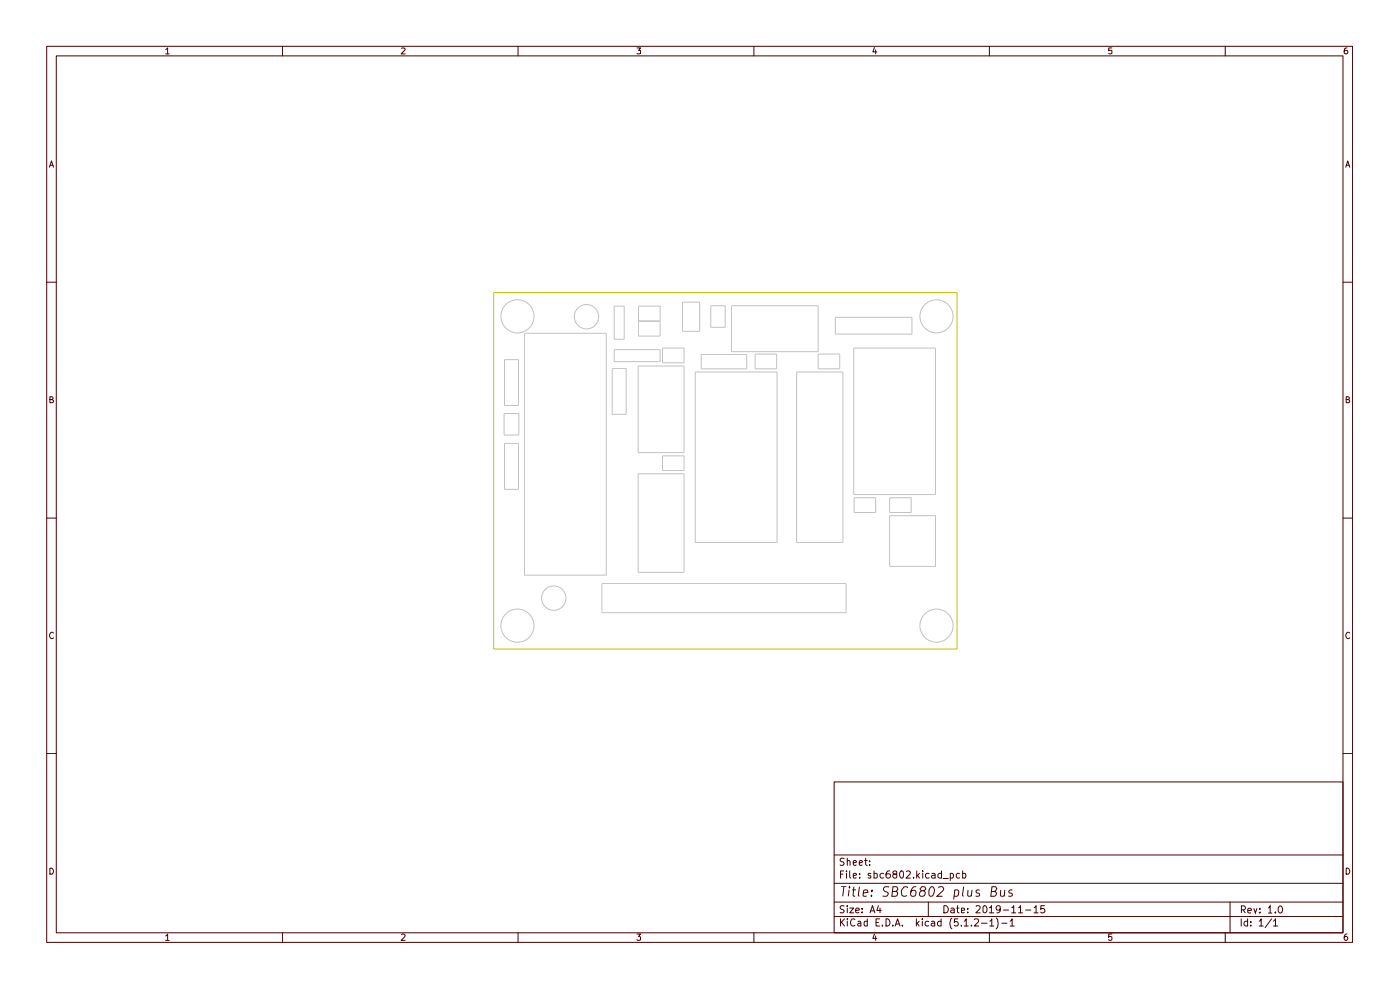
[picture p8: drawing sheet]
<svg xmlns="http://www.w3.org/2000/svg" width="297mm" height="210mm" viewBox="0 0 297 210" stroke-linecap="round" stroke-linejoin="round" font-family="sans-serif">
<g fill="none" stroke="#480000" stroke-width=".21">
<path d="M9.9 9.8h277v190.1h-277zM11.9 11.9h273v186h-273zM35.1 10.5l.5-.3v1.2M35.1 11.4h.8M59.9 9.8v2.1M85.2 10.2h.5l.2 .3-.8 .9h.8M109.9 9.8v2.1M135.1 10.2h.8l-.4 .5 .4 .1v.5h-.8M159.9 9.8v2.1M185.5 10.1l-.3 .9h.8M185.8 10.6v.8M209.9 9.8v2.1"/>
<path d="M235.9 10.2h-.7v.6h.7v.5h-.7M259.9 9.8v2.1M285.8 10.2h-.5l-.1 .2v.9a.42 .42 0 0 0 .6 0 .42 .42 0 0 0 0-.6h-.5l-.1 .2M10.5 35.5l.4-1.4 .4 1.4M10.6 35.1h.7M285.5 35.5l.4-1.4 .4 1.4M285.6 35.1h.7M9.9 59.9h2M284.9 59.9h2M10.6 84.8l.6-.1v-.5h-.6v1.2h.5l.2-.4-.3-.2M285.6 84.8l.6-.1v-.5h-.6v1.2h.5l.2-.4-.3-.2M9.9 109.9h2"/>
<path d="M284.9 109.9h2M11.3 134.3a.57 .57 0 0 0-.7 0 .57 .57 0 0 0 0 .8l.3 .4 .4-.2M286.3 134.3a.57 .57 0 0 0-.7 0 .57 .57 0 0 0 0 .8l.3 .4 .4-.2M9.9 159.9h2M284.9 159.9h2M177 165.9h107.9v32h-107.9zM10.6 184.2a.71 .71 0 0 1 .7 .4 .71 .71 0 0 1-.2 .8h-.5zM35.1 198.5l.5-.4v1.4M35.1 199.5h.8M59.9 197.9v2M85.2 198.3l.1-.2h.4l.2 .4-.8 1h.8M109.9 197.9v2"/>
<path d="M135.1 198.1h.8l-.4 .5 .4 .2v.5l-.3 .2h-.3l-.2-.2M159.9 197.9v2M177 194.4h107.9M177 191.3h107.9M177 187.4h107.9M177 181.4h107.9M178.3 194.9v1.5M178.3 185.4h.5M178.4 188.1h1.1M178.5 195.6l.7 .8M179 184.7h-.7v1.6M179 188.1l-.2 2"/>
<path d="M179.1 192.2l-.6-.1-.3 .3 .3 .5 .5 .1 .1 .4-.3 .2-.6-.1M179.1 182.1l-.6-.1-.3 .3 .3 .5h.3l.3 .3-.3 .5-.6-.1M179.2 194.9l-.9 .9M179.6 184.7v.2M179.6 185.3v1M179.7 194.9v.2M179.7 192.1v.2M179.7 182.7l.2-.2 .4 .1v1M179.7 182v1.6M179.7 192.6v1M179.7 195.4v1M180.1 188.8l-.1 1.3"/>
<path d="M180.2 188.1v.2M180.3 192.6h.8l-.8 1h.8M180.3 184.7v1.3l.2 .3M180.8 188.8h.8M181 185.8l.7-.2-.2-.3h-.3l-.2 .1v.6l.2 .3 .4-.1M181 183.1l.7-.2-.2-.4-.4 .1-.1 .7 .2 .3 .4-.1M181.1 188.1l-.1 1.8 .4 .2M181.4 195.1l-.3-.2a.77 .77 0 0 0-.7 .8 .77 .77 0 0 0 .7 .7l.3-.1M181.5 193.1l.8-.1-.1-.3-.4-.1-.3 .3v.6l.3 .1 .4-.1M182 195.5h.5l.1 .9M182.3 183.1l.7-.2-.2-.4-.4 .1-.1 .7 .2 .3 .4-.1M182.3 188.1l-.2 1.8 .2 .2"/>
<path d="M182.4 186.1v.2M182.4 185.3v.1M182.6 195.8h-.5l-.1 .3 .1 .3 .5-.1M182.9 193.5v.1M182.9 192.7v.2M183.1 189.4l1-.1-.1-.4-.5-.1-.2 .1-.1 .2-.1 .9h.8M183.4 182.5h.6M183.6 182v1.3l.4 .3M184 195.5l-.4-.1-.3 .4 .1 .5h.6M184 194.9v1.5M184.5 183.4v.2M184.5 182.6v.2"/>
<path d="M184.6 193.6l.5-1.5 .5 1.5M184.7 185.3h-.4l-.1 .1 .1 .4h.4v.4h-.5M184.7 193.2h.7M184.9 190v.1M185 188.9v.2M185.4 185.3h.4l.3 .1v.7l-.3 .2-.4-.1M185.4 184.7v1.6M185.5 198.1l-.3 1h.8M185.8 198.5v1M185.8 195.7h.6M186.4 192.1l-.4 1h.9M186.6 194.9h-.8v1.5h.8"/>
<path d="M186.7 192.6v1M187.2 196.3v.1M187.5 185.3a.52 .52 0 0 0-.8 .2l.2 .7h.6M188 194.9a.77 .77 0 0 1 .8 .8 .77 .77 0 0 1-.8 .7zM188.6 188.2h-.9a.45 .45 0 0 0-.2 .7l.8 .4 .1 .4-.4 .4-.8-.1M188.7 184.7h-.3a1.04 1.04 0 0 0-.3 1.5h.6l.2-.6-.3-.3-.6 .1v.2M189.4 189.1h.6l.5-.4-.2-.5-.9-.1-.2 2h.8l.3-.1 .2-.6-.5-.3M189.4 196.3v.1M189.7 185.4l-.3-.4a.52 .52 0 0 1 .8-.1v.4l-.6 .1a.48 .48 0 0 0-.1 .7 .48 .48 0 0 0 .7 0v-.6l-.2-.1M189.9 196.4l.5-1.5 .5 1.5M190.1 196h.7M191.2 184.7h.1a1 1 0 0 1 0 1.6l-.4-.4a.99 .99 0 0 1 .3-1.2z"/>
<path d="M191.4 196.3v.1M192.3 184.9l.6-.2 .2 .5-.9 1.1h.9M192.6 188.3l-.1-.1a.79 .79 0 0 0-1.1 .4l-.2 .3 .1 1a.82 .82 0 0 0 1.1 .1M193.8 186.1v.2M194.4 188.1a.93 .93 0 0 0-1.1 .8v1.1a.6 .6 0 0 0 1-.3l.1-.4-.4-.4h-.6l-.1 .4M194.4 194.9v1.5M194.5 184.7v1.6M194.6 195.8l.4 .6M194.7 185.7l.4 .6M195 195.4l-.6 .6M195.1 185.3l-.6 .5M195.5 188.9l-.3-.3 .3-.4h.7l.2 .4-.4 .3h-.5l-.1 .2a.6 .6 0 0 0-.2 .9l.6 .1a.67 .67 0 0 0 .4-.5 .67 .67 0 0 0-.2-.7"/>
<path d="M195.7 194.9v.2M195.7 195.4v1M195.8 184.7v.2M195.8 185.3v1M196.9 191.3v3.1M197 195.5h-.6l-.1 .7a.52 .52 0 0 0 .7 .1M197.1 185.3h-.5l-.3 .2v.4l.3 .4 .5-.1M197.3 188.3a.45 .45 0 0 1 .7-.1 1.39 1.39 0 0 1-.4 1.9l-.4-.1-.1-.3v-.8zM197.6 195.5h.6l.1 .9M197.7 185.3h.4l.3 .1v.9M198.3 195.8h-.5l-.3 .3 .3 .3 .5-.1M198.4 185.6l-.8 .2 .3 .5 .5-.1"/>
<path d="M199.1 188.3l.2-.2h.6l.3 .6-1.4 1.4h1.1M199.6 195.5h-.5l-.2 .7a.52 .52 0 0 0 .7 .1M199.6 194.9v1.5M199.7 185.3a.52 .52 0 0 0-.7 .2l.1 .7h.6M199.7 184.7v1.6M200.1 186.4h1.1M200.2 192.1a.78 .78 0 0 1 1 .8 .78 .78 0 0 1-1 .7zM201.6 185.3h.4l.3 .2v.4l-.3 .4-.4-.1M201.6 185.3v1.5M201.8 192.7h.6v.9M201.9 194.7a1.74 1.74 0 0 0 0 2.3M202.4 193h-.5l-.2 .3 .2 .3 .5-.1"/>
<path d="M202.5 188.9a.64 .64 0 0 1 .8 0l-.1 1.1-.3 .1-.5-.1M202.6 188.8l-.3 2M202.9 192.6h.6M203.1 192.1v1.4l.4 .1M203.2 194.9h-.7l-.1 .8 .2-.2h.4l.3 .3v.4l-.3 .2h-.4l-.2-.1M203.5 185.3h-.4l-.2 .2v.4l.2 .4 .4-.1M204 193.1l.6-.1v-.3h-.6v.8h.6M204 196.3v.1M204.2 185.3h.4l.3 .2-.1 .7h-.6M204.2 184.7v1.6M204.4 188.1l-.2 1.8 .2 .2M204.6 195.4l.4-.5v1.5"/>
<path d="M204.6 196.4h.8M205.3 193.5v.1M205.3 192.7v.2M205.4 188.8v1.2l.4 .1 .3-.1M206.1 196.3v.1M206.2 188.8l-.2 1.3M206.7 195.1l.6-.2 .3 .3-.1 .4-.8 .8h.9M207.1 192.3l.2-.2h.3l.3 .4-.9 1.1h.9M207.8 188.9a.47 .47 0 0 0-.7 .3l.2 .2h.3a.36 .36 0 0 1 .1 .6h-.7M208.2 195.8h1.2M208.6 192.3l.3-.2a.82 .82 0 0 1 .5 .8 .82 .82 0 0 1-.5 .7l-.4-.2zM209.9 192.5h.2l.2-.4v1.5"/>
<path d="M209.9 197.9v2M209.9 193.6h.9M210 195.4l.4-.5v1.5M210 196.4h.8M210.3 189.1h.6a.62 .62 0 0 0 .4-.9l-.9-.1-.2 2h.7l.5-.4a.46 .46 0 0 0-.5-.6M211.3 194.7a1.74 1.74 0 0 1 0 2.3M212.2 192.8l-.1 .2h-.6l-.2-.2 .1-.5 .3-.2 .5 .2v1l-.3 .2-.4 .1M212.3 188.8l-.1 1.1a.49 .49 0 0 0 .9 .1M212.5 195.8h1.1M212.9 193h1.1M213.2 188.8l-.1 1.3M214.3 195.4l.4-.5v1.5"/>
<path d="M214.3 196.4h.8M214.6 192.5h.2l.3-.4v1.5M214.6 193.6h.9M214.8 188.9l-.5-.1-.3 .3 .1 .3h.4a.36 .36 0 0 1 .2 .6h-.8M216.1 192.5h.1l.3-.4v1.5M216.1 193.6h.8M217.6 193h1.1M219.4 192.5l.4-.4v1.5M219.4 193.6h.8M221.6 192.1h-.8v.8l.2-.2 .5 .1 .2 .6a.6 .6 0 0 1-.9 .1M235.9 198.1h-.7v.7l.2-.2 .5 .2-.1 .6-.4 .1-.2-.2M259.9 197.9v2"/>
<path d="M260.9 191.3v6.6M263.3 194.9v1.5M263.4 193h.5l.2-.2 .1-.3-.2-.3h-.6v1.5M263.7 193l.5 .7M264.7 195.5h-.6l-.2 .7a.52 .52 0 0 0 .8 .1M264.7 194.9v1.5M264.7 193.2l.8-.1-.1-.4h-.4l-.3 .2 .1 .7h.6M265.3 196.3v.1M265.3 195.5v.2M266 192.7l.3 1 .4-1M267.1 195.4l.4-.5v1.5M267.1 196.4h.9"/>
<path d="M267.3 193.5v.2M267.3 192.7v.2M269 192.6h.2l.3-.4v1.5M269 193.7h.9M269.7 194.9l-1.3 1.9M270.2 195.4l.4-.5v1.5M270.2 196.4h.8M270.6 193.5v.2M271.4 192.2h.2a.82 .82 0 0 1 .5 .7 .82 .82 0 0 1-.5 .8 .92 .92 0 0 1-.2-1.5zM285.6 184.2a.71 .71 0 0 1 .7 .4 .71 .71 0 0 1-.2 .8h-.5zM285.8 198.1l-.5 .2a.92 .92 0 0 0 .1 1.2h.3l.2-.3v-.3l-.2-.3h-.3l-.2 .3"/>
</g>
<g fill="none" stroke="#c2c2c2" stroke-width=".21">
<path d="M107 76.3h3v9.7h-3zM111.3 70.7h17.3v51.3h-17.3zM129.9 78.1h2.9v9.8h-2.9zM130.3 64.9h2.1v7.1h-2.1zM130.3 74.2h9.7v2.5h-9.7zM135.4 77.6h9.7v18.4h-9.7zM135.5 64.9h4.5v3.2h-4.5zM135.5 68.2h4.5v3.1h-4.5zM140.5 73.8h4.6v3.2h-4.6zM144.8 64.1h3.6v6.2h-3.6zM147.5 78.9h17.3v36.2h-17.3zM148.8 75.2h9.6v3h-9.6z"/>
<path d="M150.8 64.9h3v4.5h-3zM155.2 64.9h18.4v9.7h-18.4zM160.2 75.1h4.6v3.1h-4.6zM169 78.9h9.8v36.2h-9.8zM173.6 75.1h4.5v3.1h-4.5zM177.2 67.3h16.3v3.6h-16.3zM181.1 73.8h17.4v31.1h-17.4zM106.9 87.7h3.2v4.6h-3.2zM107 94.1h3v9.7h-3zM140.5 96.7h4.6v3.1h-4.6zM135.4 100.5h9.7v20.9h-9.7zM181.2 105.6h4.6v3.1h-4.6z"/>
<path d="M188.7 105.6h4.6v3.1h-4.6zM188.7 109.4h9.8v10.7h-9.8zM127.7 123.8h51.8v6.2h-51.8z"/>
<circle cx="109.8" cy="67.1" r="3.5"/>
<circle cx="124.4" cy="67.2" r="2.58"/>
<circle cx="198.7" cy="67.1" r="3.5"/>
<circle cx="109.8" cy="132.7" r="3.5"/>
<circle cx="117.5" cy="126.9" r="2.58"/>
<circle cx="198.7" cy="132.7" r="3.5"/>
</g>
<path d="M104.7 62.1h98.3v75.6h-98.3z" fill="none" stroke="#c2c200" stroke-width=".21"/>
</svg>
